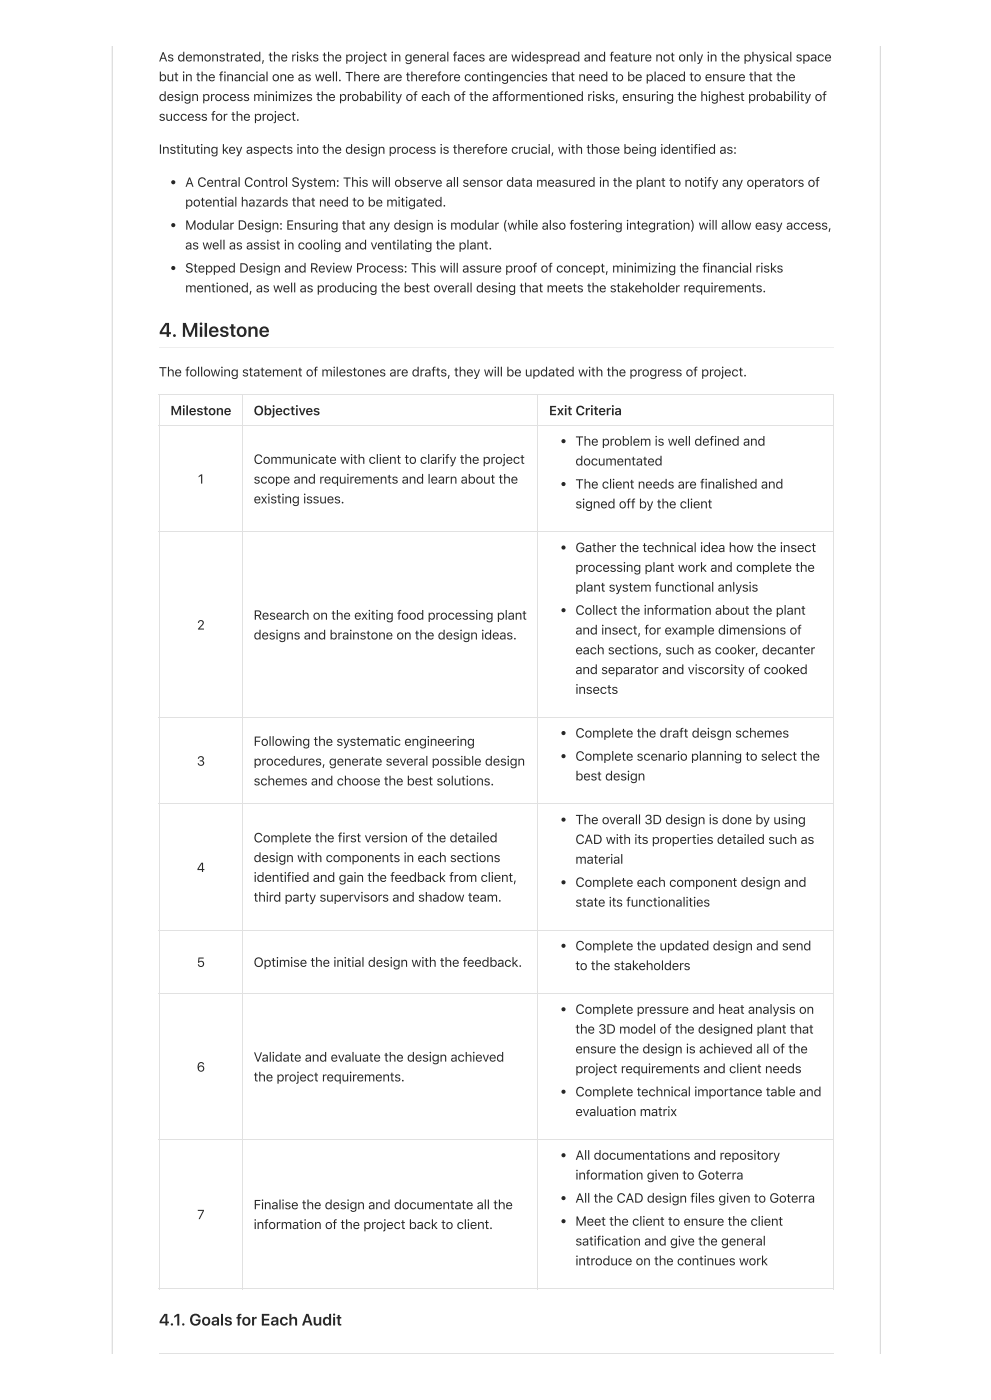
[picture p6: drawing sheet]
<svg xmlns="http://www.w3.org/2000/svg" width="210mm" height="297mm" viewBox="0 0 210 297" stroke-linecap="round" stroke-linejoin="round" font-family="sans-serif">
<defs><g id="words">
<text font-size="4.2" fill="#24292e" x="33.7" y="71.4">4. Milestone</text>
<text font-size="3.5" fill="#24292e" x="33.7" y="280.9">4.1. Goals for Each Audit</text>
<g font-size="2.8" fill="#24292e">
<text x="33.6" y="13">As demonstrated, the risks the project in general faces are widespread and feature not only in the physical space</text>
<text x="33.6" y="17.2">but in the financial one as well. There are therefore contingencies that need to be placed to ensure that the</text>
<text x="33.6" y="21.4">design process minimizes the probability of each of the afformentioned risks, ensuring the highest probability of</text>
<text x="33.6" y="25.6">success for the project.</text>
<text x="33.6" y="32.6">Instituting key aspects into the design process is therefore crucial, with those being identified as:</text>
<text x="39.2" y="39.6">A Central Control System: This will observe all sensor data measured in the plant to notify any operators of</text>
<text x="39.2" y="43.8">potential hazards that need to be mitigated.</text>
<text x="39.2" y="48.7">Modular Design: Ensuring that any design is modular (while also fostering integration) will allow easy access,</text>
<text x="39.2" y="52.9">as well as assist in cooling and ventilating the plant.</text>
<text x="39.2" y="57.8">Stepped Design and Review Process: This will assure proof of concept, minimizing the financial risks</text>
<text x="39.2" y="61.9">mentioned, as well as producing the best overall desing that meets the stakeholder requirements.</text>
<text x="33.6" y="79.8">The following statement of milestones are drafts, they will be updated with the progress of project.</text>
<text x="36.1" y="88">Milestone</text>
<text x="53.7" y="88">Objectives</text>
<text x="116.3" y="88">Exit Criteria</text>
<text x="121.9" y="94.4">The problem is well defined and</text>
<text x="53.7" y="98.3">Communicate with client to clarify the project</text>
<text x="121.9" y="98.6">documentated</text>
<text x="41.9" y="102.5">1</text>
<text x="53.7" y="102.5">scope and requirements and learn about the</text>
<text x="53.7" y="106.7">existing issues.</text>
<text x="121.9" y="103.5">The client needs are finalished and</text>
<text x="121.9" y="107.7">signed off by the client</text>
<text x="121.9" y="117">Gather the technical idea how the insect</text>
<text x="121.9" y="121.2">processing plant work and complete the</text>
<text x="121.9" y="125.4">plant system functional anlysis</text>
<text x="53.7" y="131.3">Research on the exiting food processing plant</text>
<text x="121.9" y="130.3">Collect the information about the plant</text>
<text x="41.7" y="133.4">2</text>
<text x="53.7" y="135.5">designs and brainstone on the design ideas.</text>
<text x="121.9" y="134.5">and insect, for example dimensions of</text>
<text x="121.9" y="138.7">each sections, such as cooker, decanter</text>
<text x="121.9" y="142.8">and separator and viscorsity of cooked</text>
<text x="121.9" y="147">insects</text>
<text x="53.7" y="158.1">Following the systematic engineering</text>
<text x="121.9" y="156.3">Complete the draft deisgn schemes</text>
<text x="121.9" y="161.2">Complete scenario planning to select the</text>
<text x="41.7" y="162.2">3</text>
<text x="53.7" y="162.2">procedures, generate several possible design</text>
<text x="53.7" y="166.4">schemes and choose the best solutions.</text>
<text x="121.9" y="165.4">best design</text>
<text x="53.7" y="178.5">Complete the first version of the detailed</text>
<text x="121.9" y="174.6">The overall 3D design is done by using</text>
<text x="121.9" y="178.8">CAD with its properties detailed such as</text>
<text x="41.7" y="184.8">4</text>
<text x="53.7" y="182.7">design with components in each sections</text>
<text x="121.9" y="183">material</text>
<text x="53.7" y="186.9">identified and gain the feedback from client,</text>
<text x="53.7" y="191.1">third party supervisors and shadow team.</text>
<text x="121.9" y="187.9">Complete each component design and</text>
<text x="121.9" y="192.1">state its functionalities</text>
<text x="121.9" y="201.4">Complete the updated design and send</text>
<text x="41.7" y="204.9">5</text>
<text x="53.7" y="204.9">Optimise the initial design with the feedback.</text>
<text x="121.9" y="205.6">to the stakeholders</text>
<text x="121.9" y="214.8">Complete pressure and heat analysis on</text>
<text x="121.9" y="219">the 3D model of the designed plant that</text>
<text x="41.7" y="227.1">6</text>
<text x="53.7" y="225">Validate and evaluate the design achieved</text>
<text x="121.9" y="223.2">ensure the design is achieved all of the</text>
<text x="121.9" y="227.4">project requirements and client needs</text>
<text x="53.7" y="229.2">the project requirements.</text>
<text x="121.9" y="232.3">Complete technical importance table and</text>
<text x="121.9" y="236.5">evaluation matrix</text>
<text x="121.9" y="245.8">All documentations and repository</text>
<text x="121.9" y="250">information given to Goterra</text>
<text x="53.7" y="256.2">Finalise the design and documentate all the</text>
<text x="121.9" y="254.9">All the CAD design files given to Goterra</text>
<text x="41.8" y="258.3">7</text>
<text x="53.7" y="260.4">information of the project back to client.</text>
<text x="121.9" y="259.7">Meet the client to ensure the client</text>
<text x="121.9" y="263.9">satification and give the general</text>
<text x="121.9" y="268.1">introduce on the continues work</text>
</g>
</g></defs>
<path d="M23.8 9.8v277.1M186.4 9.8v277.1" fill="none" stroke="#d1d5da" stroke-width=".21"/>
<path d="M33.6 73.7h143" fill="none" stroke="#eaecef" stroke-width=".21"/>
<g fill="#fff">
<path d="M33.6 83.6h17.7v6.5h-17.7z"/>
<path d="M51.3 83.6h62.5v6.5h-62.5z"/>
<path d="M113.8 83.6h62.6v6.5h-62.6z"/>
<path d="M33.6 90.1h17.7v22.5h-17.7z"/>
<path d="M51.3 90.1h62.5v22.5h-62.5z"/>
<path d="M113.8 90.1h62.6v22.5h-62.6z"/>
<path d="M33.6 112.6h17.7v39.3h-17.7z"/>
<path d="M51.3 112.6h62.5v39.3h-62.5z"/>
<path d="M113.8 112.6h62.6v39.3h-62.6z"/>
<path d="M33.6 151.9h17.7v18.4h-17.7z"/>
<path d="M51.3 151.9h62.5v18.4h-62.5z"/>
<path d="M113.8 151.9h62.6v18.4h-62.6z"/>
<path d="M33.6 170.3h17.7v26.7h-17.7z"/>
<path d="M51.3 170.3h62.5v26.7h-62.5z"/>
<path d="M113.8 170.3h62.6v26.7h-62.6z"/>
<path d="M33.6 197h17.7v13.5h-17.7z"/>
<path d="M51.3 197h62.5v13.5h-62.5z"/>
<path d="M113.8 197h62.6v13.5h-62.6z"/>
<path d="M33.6 210.5h17.7v30.9h-17.7z"/>
<path d="M51.3 210.5h62.5v30.9h-62.5z"/>
<path d="M113.8 210.5h62.6v30.9h-62.6z"/>
<path d="M33.6 241.4h17.7v31.6h-17.7z"/>
<path d="M51.3 241.4h62.5v31.6h-62.5z"/>
<path d="M113.8 241.4h62.6v31.6h-62.6z"/>
</g>
<g fill="none" stroke="#dfe2e5" stroke-width=".21">
<path d="M33.6 83.7h143M33.6 90.2h143M33.7 83.6v189.6M51.4 83.6v189.6M113.9 83.6v189.6M176.5 83.6v189.6M33.6 112.7h143M33.6 152h143M33.6 170.4h143M33.6 197.1h143M33.6 210.6h143M33.6 241.5h143"/>
<path d="M33.6 273.1h143"/>
</g>
<g fill="#fff">
<path d="M33.6 286.8l11.9 .1z"/>
<path d="M45.5 286.8l19.8 .1z"/>
<path d="M65.3 286.8l111.1 .1z"/>
</g>
<path d="M65.3 286.8h111.3" fill="none" stroke="#dfe2e5" stroke-width=".21"/>
<path d="M176.4 286.8l.2 .1z" fill="#dfe2e5"/>
<path d="M45.5 286.8h19.9" fill="none" stroke="#dfe2e5" stroke-width=".21"/>
<path d="M65.3 286.8l.1 .1z" fill="#dfe2e5"/>
<path d="M33.6 286.8h12.1" fill="none" stroke="#dfe2e5" stroke-width=".21"/>
<g fill="#dfe2e5">
<path d="M33.6 286.8l.2 .1z"/>
<path d="M45.5 286.8l.2 .1z"/>
</g>
<path d="M65.3 286.8h111.3" fill="none" stroke="#dfe2e5" stroke-width=".21"/>
<path d="M176.4 286.8l.2 .1z" fill="#dfe2e5"/>
<path d="M45.5 286.8h19.9" fill="none" stroke="#dfe2e5" stroke-width=".21"/>
<path d="M65.3 286.8l.1 .1z" fill="#dfe2e5"/>
<path d="M33.6 286.8h12.1" fill="none" stroke="#dfe2e5" stroke-width=".21"/>
<g fill="#dfe2e5">
<path d="M33.6 286.8l.2 .1z"/>
<path d="M45.5 286.8l.2 .1z"/>
</g>
<g fill="#24292e">
<circle cx="36.7" cy="38.6" r=".44"/>
<circle cx="36.7" cy="47.7" r=".44"/>
<circle cx="36.7" cy="56.8" r=".44"/>
<circle cx="119.3" cy="93.5" r=".44"/>
<circle cx="119.3" cy="102.6" r=".44"/>
<circle cx="119.3" cy="116" r=".44"/>
<circle cx="119.3" cy="129.3" r=".44"/>
<circle cx="119.3" cy="155.3" r=".44"/>
<circle cx="119.3" cy="160.2" r=".44"/>
<circle cx="119.3" cy="173.7" r=".44"/>
<circle cx="119.3" cy="187" r=".44"/>
<circle cx="119.3" cy="200.4" r=".44"/>
<circle cx="119.3" cy="213.9" r=".44"/>
<circle cx="119.3" cy="231.3" r=".44"/>
<circle cx="119.3" cy="244.8" r=".44"/>
<circle cx="119.3" cy="253.9" r=".44"/>
<circle cx="119.3" cy="258.8" r=".44"/>
</g>
<use href="#words"/>
</svg>
